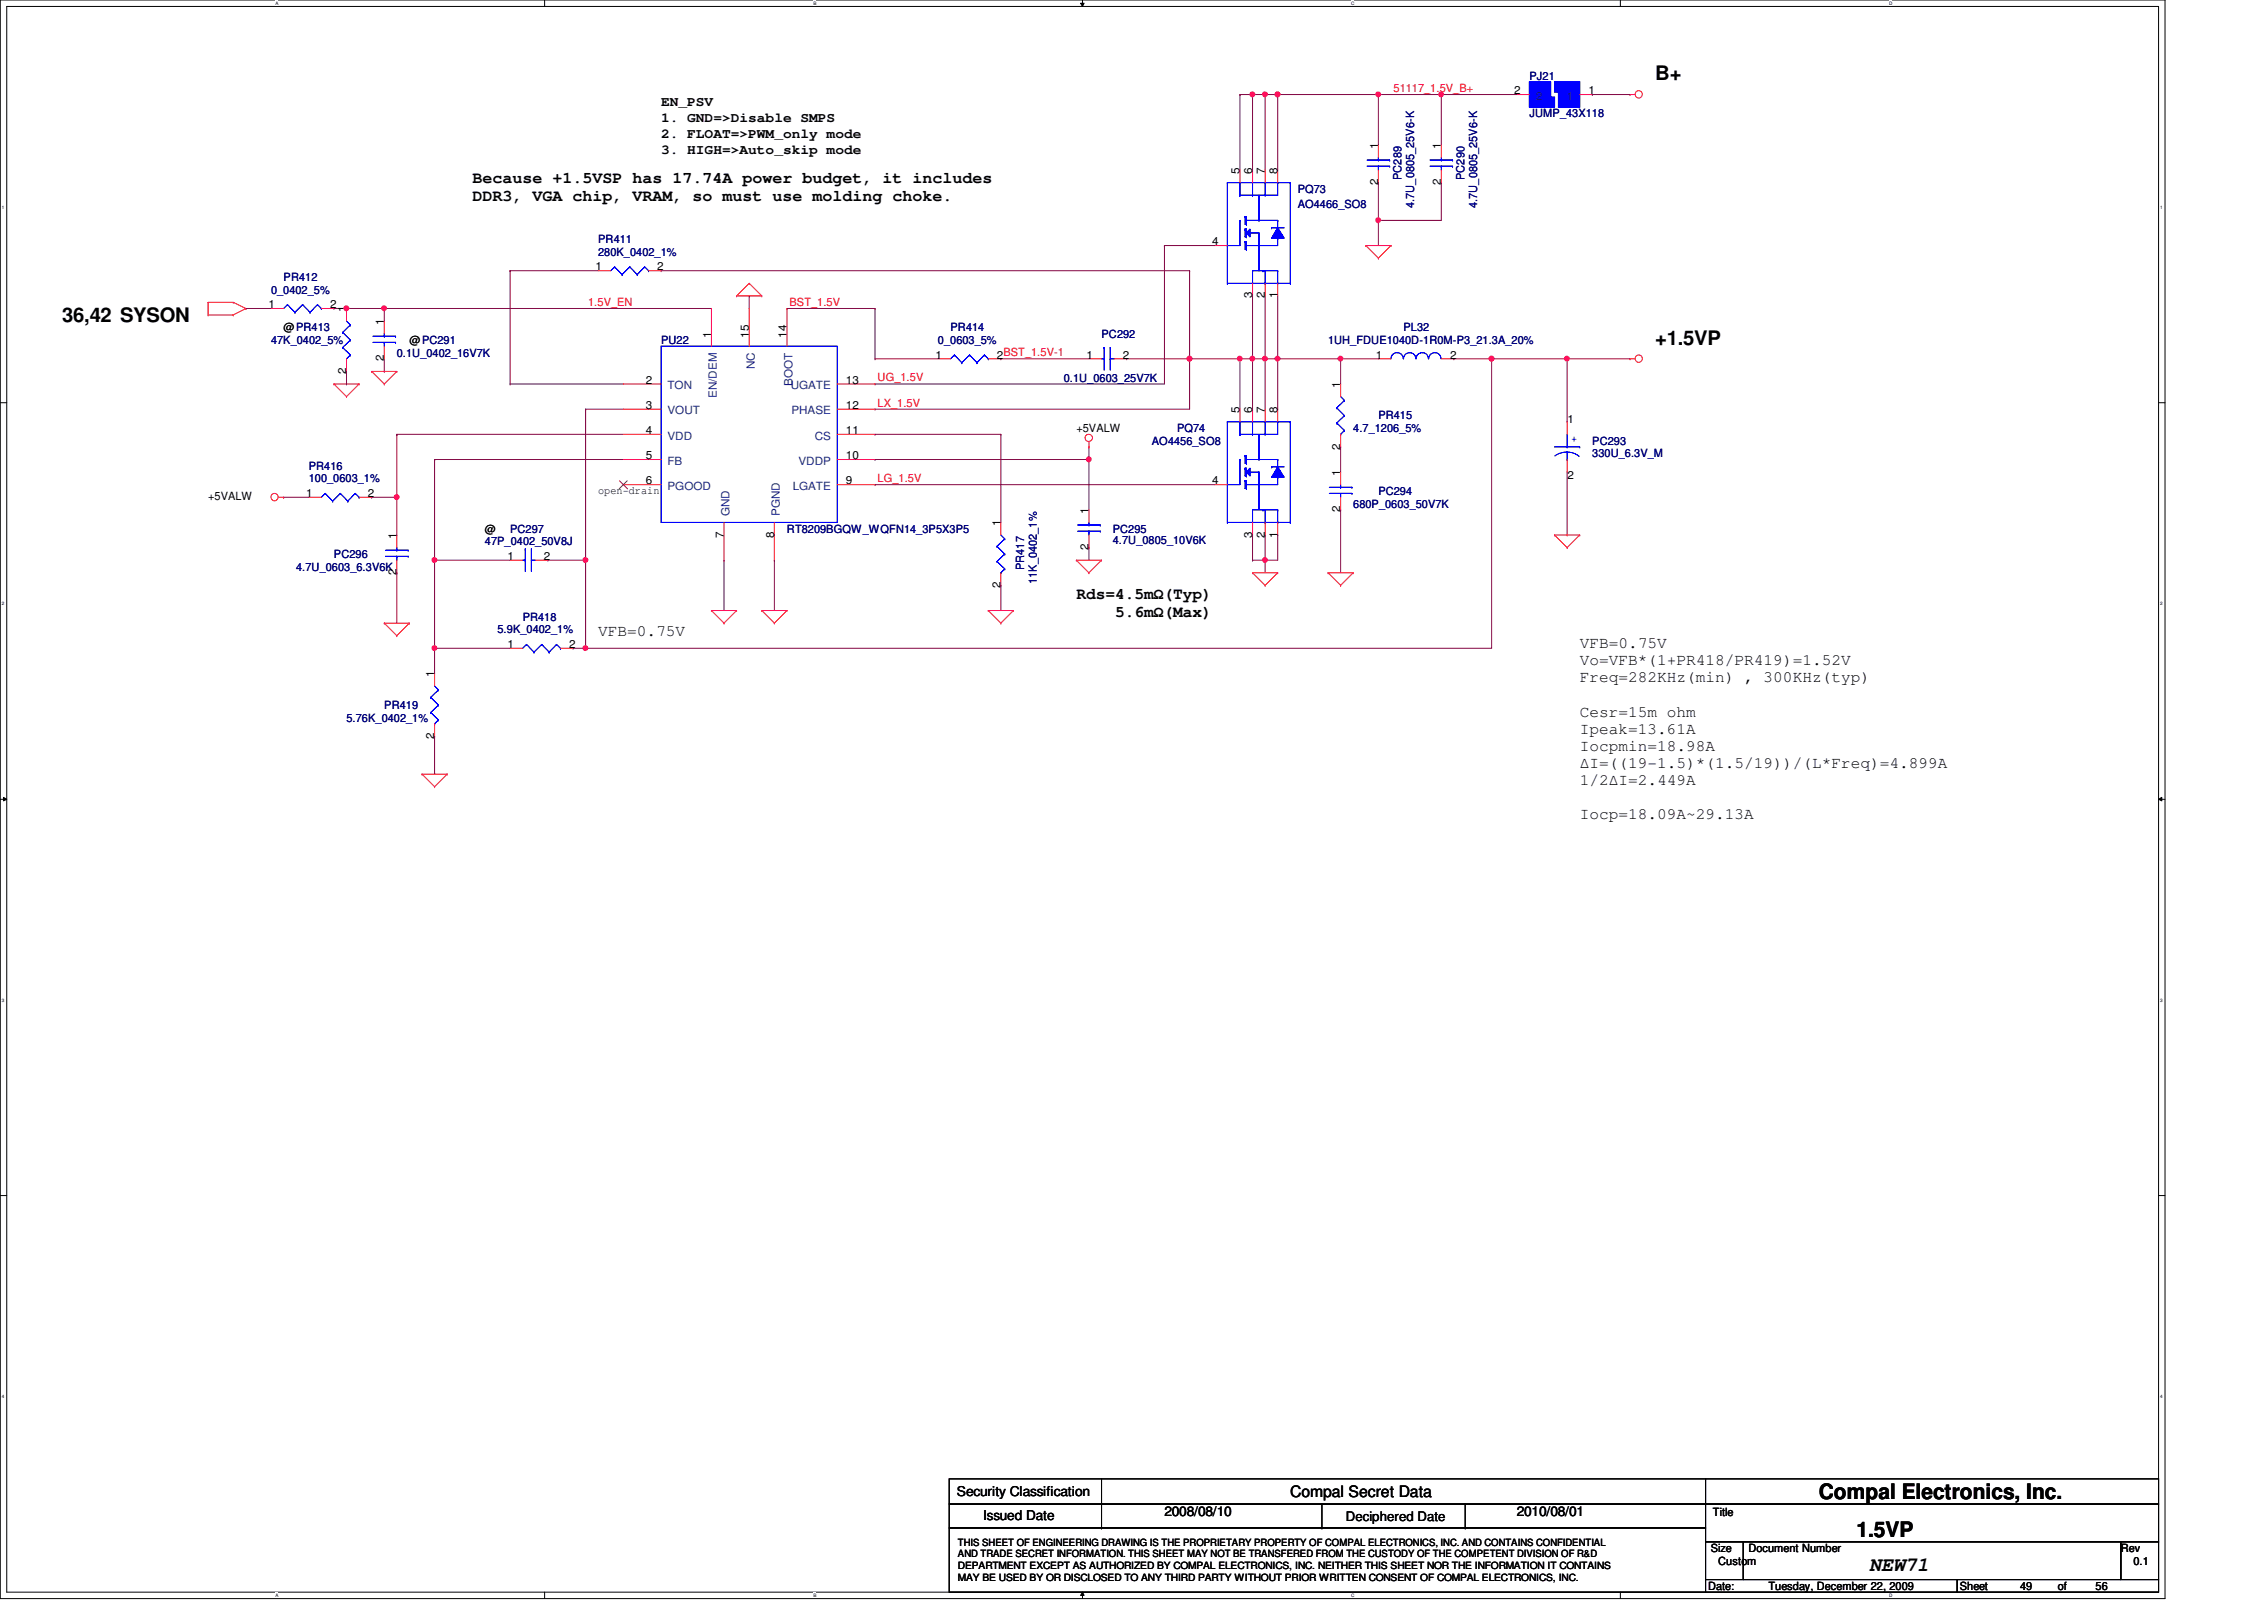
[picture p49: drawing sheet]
<svg xmlns="http://www.w3.org/2000/svg" width="297mm" height="210mm" viewBox="0 0 297 210" stroke-linecap="round" stroke-linejoin="round" font-family="sans-serif">
<defs><g id="words">
<g font-size="2.8">
<text x="238.6" y="196.6">Compal Electronics, Inc.</text>
<text x="243.6" y="201.6">1.5VP</text>
</g>
<g font-size="2.6">
<text x="217.2" y="10.5">B+</text>
<text x="8.2" y="42.2">36,42 SYSON</text>
<text x="217.2" y="45.2">+1.5VP</text>
<text x="245.2" y="206.1">NEW71</text>
</g>
<g font-size="2.1">
<text x="62" y="24">Because +1.5VSP has 17.74A power budget, it includes</text>
<text x="62" y="26.4">DDR3, VGA chip, VRAM, so must use molding choke.</text>
<text x="78.5" y="83.4">VFB=0.75V</text>
<text x="141.2" y="78.5">Rds=4.5mΩ(Typ)</text>
<text x="146.3" y="80.9">5.6mΩ(Max)</text>
<text x="207.3" y="85">VFB=0.75V</text>
<text x="207.3" y="87.3">Vo=VFB*(1+PR418/PR419)=1.52V</text>
<text x="207.3" y="89.5">Freq=282KHz(min) , 300KHz(typ)</text>
<text x="207.3" y="94">Cesr=15m ohm</text>
<text x="207.3" y="96.3">Ipeak=13.61A</text>
<text x="207.3" y="98.5">Iocpmin=18.98A</text>
<text x="207.3" y="100.8">∆I=((19-1.5)*(1.5/19))/(L*Freq)=4.899A</text>
<text x="207.3" y="103">1/2∆I=2.449A</text>
<text x="207.3" y="107.5">Iocp=18.09A~29.13A</text>
<text x="169.3" y="196.4">Compal Secret Data</text>
</g>
<g font-size="1.8">
<text x="86.7" y="13.9">EN_PSV</text>
<text x="86.7" y="16">1. GND=&gt;Disable SMPS</text>
<text x="86.7" y="18.1">2. FLOAT=&gt;PWM_only mode</text>
<text x="86.7" y="20.2">3. HIGH=&gt;Auto_skip mode</text>
<text x="125.6" y="196.3">Security Classification</text>
<text x="129" y="199.4">Issued Date</text>
<text x="152.8" y="198.9">2008/08/10</text>
<text x="199" y="198.9">2010/08/01</text>
</g>
<text font-size="1.7" x="176.6" y="199.6">Deciphered Date</text>
<g font-size="1.5" fill="#000080">
<text x="200.7" y="10.5">PJ21</text>
<text x="200.7" y="15.4">JUMP_43X118</text>
<text x="183.9" y="23.6" transform="rotate(-90 183.9 23.6)">PC289</text>
<text x="192.1" y="23.6" transform="rotate(-90 192.1 23.6)">PC290</text>
<text x="170.3" y="25.3">PQ73</text>
<text x="170.3" y="27.3">AO4466_SO8</text>
<text x="185.5" y="27.3" transform="rotate(-90 185.5 27.3)">4.7U_0805_25V6-K</text>
<text x="193.8" y="27.3" transform="rotate(-90 193.8 27.3)">4.7U_0805_25V6-K</text>
<text x="78.5" y="31.9">PR411</text>
<text x="78.5" y="33.6">280K_0402_1%</text>
<text x="35.6" y="38.5">0_0402_5%</text>
<text x="37.2" y="36.9">PR412</text>
<text x="35.6" y="45.1">47K_0402_5%</text>
<text x="52.1" y="46.8">0.1U_0402_16V7K</text>
<text x="86.7" y="45.1">PU22</text>
<text x="123.1" y="45.1">0_0603_5%</text>
<text x="124.7" y="43.5">PR414</text>
<text x="144.5" y="44.3">PC292</text>
<text x="174.2" y="45.1">1UH_FDUE1040D-1R0M-P3_21.3A_20%</text>
<text x="184.1" y="43.5">PL32</text>
<text x="139.6" y="50.1">0.1U_0603_25V7K</text>
<text x="151.1" y="58.3">AO4456_SO8</text>
<text x="154.4" y="56.7">PQ74</text>
<text x="177.5" y="56.7">4.7_1206_5%</text>
<text x="180.8" y="55">PR415</text>
<text x="208.9" y="58.3">PC293</text>
<text x="208.9" y="60">330U_6.3V_M</text>
<text x="40.5" y="61.6">PR416</text>
<text x="40.5" y="63.3">100_0603_1%</text>
<text x="180.8" y="64.9">PC294</text>
<text x="63.6" y="71.5">47P_0402_50V8J</text>
<text x="66.9" y="69.9">PC297</text>
<text x="103.2" y="69.9">RT8209BGQW_WQFN14_3P5X3P5</text>
<text x="146" y="69.9">PC295</text>
<text x="146" y="71.4">4.7U_0805_10V6K</text>
<text x="177.5" y="66.6">680P_0603_50V7K</text>
<text x="38.9" y="74.8">4.7U_0603_6.3V6K</text>
<text x="43.8" y="73.2">PC296</text>
<text x="134.4" y="74.8" transform="rotate(-90 134.4 74.8)">PR417</text>
<text x="136" y="76.6" transform="rotate(-90 136 76.6)">11K_0402_1%</text>
<text x="65.3" y="83.1">5.9K_0402_1%</text>
<text x="68.6" y="81.4">PR418</text>
<text x="45.5" y="94.7">5.76K_0402_1%</text>
<text x="50.4" y="93">PR419</text>
</g>
<g font-size="1.5" fill="#f00">
<text x="182.8" y="12.1">51117_1.5V_B+</text>
<text x="77.2" y="40.1">1.5V_EN</text>
<text x="103.6" y="40.1">BST_1.5V</text>
<text x="115.1" y="53.3">LX_1.5V</text>
<text x="115.1" y="50">UG_1.5V</text>
<text x="115.1" y="63.2">LG_1.5V</text>
</g>
<g font-size="1.5">
<text x="198.7" y="12.4">2</text>
<text x="208.4" y="12.4">1</text>
<text x="162.6" y="22.8" transform="rotate(-90 162.6 22.8)">5</text>
<text x="164.3" y="22.8" transform="rotate(-90 164.3 22.8)">6</text>
<text x="165.9" y="22.8" transform="rotate(-90 165.9 22.8)">7</text>
<text x="167.6" y="22.8" transform="rotate(-90 167.6 22.8)">8</text>
<text x="180.8" y="19.5" transform="rotate(-90 180.8 19.5)">1</text>
<text x="189.1" y="19.5" transform="rotate(-90 189.1 19.5)">1</text>
<text x="180.8" y="24.3" transform="rotate(-90 180.8 24.3)">2</text>
<text x="189.1" y="24.3" transform="rotate(-90 189.1 24.3)">2</text>
<text x="78.1" y="35.5">1</text>
<text x="86.2" y="35.5">2</text>
<text x="159" y="32.2">4</text>
<text x="35.2" y="40.4">1</text>
<text x="43.3" y="40.4">2</text>
<text x="45.4" y="41" transform="rotate(-90 45.4 41)">1</text>
<text x="164.3" y="39.2" transform="rotate(-90 164.3 39.2)">3</text>
<text x="165.9" y="39.2" transform="rotate(-90 165.9 39.2)">2</text>
<text x="167.6" y="39.2" transform="rotate(-90 167.6 39.2)">1</text>
<text x="37.2" y="43.5">@PR413</text>
<text x="50.4" y="47.4" transform="rotate(-90 50.4 47.4)">2</text>
<text x="50.4" y="42.6" transform="rotate(-90 50.4 42.6)">1</text>
<text x="53.7" y="45.1">@PC291</text>
<text x="93.3" y="44.3" transform="rotate(-90 93.3 44.3)">1</text>
<text x="98.3" y="44.3" transform="rotate(-90 98.3 44.3)">15</text>
<text x="103.2" y="44.3" transform="rotate(-90 103.2 44.3)">14</text>
<text x="122.7" y="47">1</text>
<text x="130.8" y="47">2BST_1.5V-1</text>
<text x="142.5" y="47">1</text>
<text x="147.3" y="47">2</text>
<text x="180.5" y="47">1</text>
<text x="190.2" y="47">2</text>
<text x="45.4" y="49.1" transform="rotate(-90 45.4 49.1)">2</text>
<text x="84.7" y="53.6">3</text>
<text x="84.7" y="50.3">2</text>
<text x="111" y="50.3">13</text>
<text x="111" y="53.6">12</text>
<text x="175.8" y="50.9" transform="rotate(-90 175.8 50.9)">1</text>
<text x="84.7" y="56.9">4</text>
<text x="111" y="56.9">11</text>
<text x="141.2" y="56.7">+5VALW</text>
<text x="162.6" y="54.2" transform="rotate(-90 162.6 54.2)">5</text>
<text x="164.3" y="54.2" transform="rotate(-90 164.3 54.2)">6</text>
<text x="165.9" y="54.2" transform="rotate(-90 165.9 54.2)">7</text>
<text x="167.6" y="54.2" transform="rotate(-90 167.6 54.2)">8</text>
<text x="175.8" y="59" transform="rotate(-90 175.8 59)">2</text>
<text x="205.7" y="55.5">1</text>
<text x="27.3" y="65.6">+5VALW</text>
<text x="40.2" y="65.2">1</text>
<text x="48.3" y="65.2">2</text>
<text x="78.5" y="64.8">open-drain</text>
<text x="84.7" y="60.2">5</text>
<text x="84.7" y="63.5">6</text>
<text x="111" y="63.5">9</text>
<text x="111" y="60.2">10</text>
<text x="159" y="63.5">4</text>
<text x="175.8" y="62.4" transform="rotate(-90 175.8 62.4)">1</text>
<text x="205.7" y="62.8">2</text>
<text x="52" y="70.7" transform="rotate(-90 52 70.7)">1</text>
<text x="63.6" y="69.9">@</text>
<text x="95" y="70.5" transform="rotate(-90 95 70.5)">7</text>
<text x="101.6" y="70.5" transform="rotate(-90 101.6 70.5)">8</text>
<text x="131.3" y="69" transform="rotate(-90 131.3 69)">1</text>
<text x="142.8" y="67.4" transform="rotate(-90 142.8 67.4)">1</text>
<text x="164.3" y="70.5" transform="rotate(-90 164.3 70.5)">3</text>
<text x="165.9" y="70.5" transform="rotate(-90 165.9 70.5)">2</text>
<text x="167.6" y="70.5" transform="rotate(-90 167.6 70.5)">1</text>
<text x="175.8" y="67.2" transform="rotate(-90 175.8 67.2)">2</text>
<text x="52" y="75.5" transform="rotate(-90 52 75.5)">2</text>
<text x="66.6" y="73.4">1</text>
<text x="71.4" y="73.4">2</text>
<text x="131.3" y="77.1" transform="rotate(-90 131.3 77.1)">2</text>
<text x="142.8" y="72.2" transform="rotate(-90 142.8 72.2)">2</text>
<text x="57" y="88.9" transform="rotate(-90 57 88.9)">1</text>
<text x="66.6" y="85">1</text>
<text x="74.7" y="85">2</text>
<text x="57" y="96.9" transform="rotate(-90 57 96.9)">2</text>
<text x="224.4" y="203.6">Size</text>
<text x="224.7" y="198.8">Title</text>
<text x="229.4" y="203.6">Document Number</text>
<text x="278.3" y="203.6">Rev</text>
<text x="224.1" y="208.6">Date:</text>
<text x="225.4" y="205.3">Custom</text>
<text x="232" y="208.6">Tuesday, December 22, 2009</text>
<text x="257.1" y="208.6">Sheet</text>
<text x="265" y="208.6">49</text>
<text x="270" y="208.6">of</text>
<text x="275" y="208.6">56</text>
<text x="279.9" y="205.3">0.1</text>
</g>
<g font-size="1.5" fill="#004080">
<text x="201.5" y="13.1">2</text>
<text x="205.6" y="13.1">1</text>
<text x="87.6" y="51.1">TON</text>
<text x="94.1" y="52.2" transform="rotate(-90 94.1 52.2)">EN/DEM</text>
<text x="99" y="48.5" transform="rotate(-90 99 48.5)">NC</text>
<text x="103.8" y="51.1">UGATE</text>
<text x="104" y="50.6" transform="rotate(-90 104 50.6)">BOOT</text>
<text x="87.6" y="54.4">VOUT</text>
<text x="87.6" y="57.7">VDD</text>
<text x="103.8" y="54.4">PHASE</text>
<text x="106.9" y="57.7">CS</text>
<text x="87.6" y="61">FB</text>
<text x="87.6" y="64.3">PGOOD</text>
<text x="104" y="64.3">LGATE</text>
<text x="104.8" y="61">VDDP</text>
<text x="95.7" y="67.7" transform="rotate(-90 95.7 67.7)">GND</text>
<text x="102.3" y="67.7" transform="rotate(-90 102.3 67.7)">PGND</text>
</g>
<text font-size="1.5" fill="#00f" x="206.1" y="58">+</text>
<g font-size="1.3">
<text x="125.7" y="202.8">THIS SHEET OF ENGINEERING DRAWING IS THE PROPRIETARY PROPERTY OF COMPAL ELECTRONICS, INC. AND CONTAINS CONFIDENTIAL</text>
<text x="125.7" y="204.3">AND TRADE SECRET INFORMATION. THIS SHEET MAY NOT BE TRANSFERED FROM THE CUSTODY OF THE COMPETENT DIVISION OF R&amp;D</text>
<text x="125.7" y="205.8">DEPARTMENT EXCEPT AS AUTHORIZED BY COMPAL ELECTRONICS, INC. NEITHER THIS SHEET NOR THE INFORMATION IT CONTAINS</text>
<text x="125.7" y="207.3">MAY BE USED BY OR DISCLOSED TO ANY THIRD PARTY WITHOUT PRIOR WRITTEN CONSENT OF COMPAL ELECTRONICS, INC.</text>
</g>
<g font-size=".6">
<text x="36.1" y=".6">A</text>
<text x="106.7" y=".6">B</text>
<text x="177.3" y=".6">C</text>
<text x="247.9" y=".6">D</text>
<text x=".3" y="27.4">1</text>
<text x="283.4" y="27.4">1</text>
<text x=".3" y="79.4">2</text>
<text x="283.4" y="79.4">2</text>
<text x=".3" y="131.4">3</text>
<text x="283.4" y="131.4">3</text>
<text x=".3" y="183.4">4</text>
<text x="283.4" y="183.4">4</text>
<text x="36.1" y="209.5">A</text>
<text x="106.7" y="209.5">B</text>
<text x="177.3" y="209.5">C</text>
<text x="247.9" y="209.5">D</text>
</g>
</g></defs>
<path d="M0 0h284.1v209.7h-284.1zM.9 .8h282.3v208.1h-282.3z" fill="none" stroke="#000" stroke-width=".13"/>
<g fill="#fff">
<path d="M36.1 .1h.4v.7h-.4z"/>
<path d="M36.1 209h.4v.6h-.4z"/>
</g>
<path d="M71.5 0v.8M71.5 208.9v.8" fill="none" stroke="#000" stroke-width=".13"/>
<g fill="#fff">
<path d="M106.7 .1h.4v.7h-.4z"/>
<path d="M106.7 209h.4v.6h-.4z"/>
</g>
<path d="M141.8 .4h.4l-.2 .4zM142 0v.8M142 208.9l.2 .4h-.4zM142 208.9v.8" fill="none" stroke="#000" stroke-width=".13"/>
<path d="M141.8 .4h.4l-.2 .4zM142 208.9l.2 .4h-.4z" fill="#000"/>
<g fill="#fff">
<path d="M177.3 .1h.4v.7h-.4z"/>
<path d="M177.3 209h.4v.6h-.4z"/>
</g>
<path d="M212.6 0v.8M212.6 208.9v.8" fill="none" stroke="#000" stroke-width=".13"/>
<g fill="#fff">
<path d="M247.9 .1h.3v.7h-.3z"/>
<path d="M247.9 209h.3v.6h-.3z"/>
<path d="M.3 26.8h.2v.7h-.2z"/>
<path d="M283.4 26.8h.3v.7h-.3z"/>
<path d="M.3 78.8h.2v.7h-.2z"/>
<path d="M283.4 78.8h.3v.7h-.3z"/>
</g>
<path d="M0 52.8h.9M283.2 52.8h.9" fill="none" stroke="#000" stroke-width=".13"/>
<g fill="#fff">
<path d="M.3 130.9h.2v.6h-.2z"/>
<path d="M283.4 130.9h.3v.6h-.3z"/>
</g>
<path d="M0 104.9h.9M.5 104.6l.4 .3-.4 .2zM283.2 104.9l.4-.3v.5zM283.2 104.9h.9" fill="none" stroke="#000" stroke-width=".13"/>
<path d="M.5 104.6l.4 .3-.4 .2zM283.2 104.9l.4-.3v.5z" fill="#000"/>
<g fill="#fff">
<path d="M.3 182.8h.2v.7h-.2z"/>
<path d="M283.4 182.8h.3v.7h-.3z"/>
</g>
<path d="M0 156.8h.9M283.2 156.8h.9" fill="none" stroke="#000" stroke-width=".13"/>
<path d="M114.8 47.1h.1M114.8 47.1h8.3M131.3 47.1h.1M131.3 47.1h11.6M175.9 47.1h.1M175.9 47.1h4.9M142.9 71.8h.1M142.9 71.8v1.7" fill="none" stroke="#800040" stroke-width=".13"/>
<circle cx="175.9" cy="47" r=".32" fill="#f0f"/>
<circle cx="175.9" cy="47" r=".32" fill="none" stroke="#f0f" stroke-width=".13"/>
<path d="M164.3 70.2h.1M164.3 70.2v3.3M166 73.5h.1M166 73.5v1.6M167.6 70.2h.1M167.6 70.2v3.3h-1.6" fill="none" stroke="#800040" stroke-width=".13"/>
<circle cx="166" cy="73.5" r=".32" fill="#f0f"/>
<circle cx="166" cy="73.5" r=".32" fill="none" stroke="#f0f" stroke-width=".13"/>
<g fill="none" stroke="#800040" stroke-width=".13">
<path d="M152.8 32.2h.1M152.8 32.2h6.6M152.8 32.2v18.2M164.3 38.8v8.3M166 38.8v8.3M167.6 38.8v8.3M114.8 57h.1M114.8 57h16.5M131.3 57h.1M131.3 57v11.5M164.3 47.1h.1M166 47.1h.1"/>
<path d="M167.6 47.1h.1M190.8 47.1h.1M190.8 47.1h4.9M205.6 55.3h.1M205.6 47.1h.1M205.6 47.1h8.3M205.6 47.1v8.2M101.6 73.5h.1M101.6 73.5v6.6M114.8 63.6h.1M114.8 63.6h44.6M131.3 76.8h.1"/>
<path d="M131.3 76.8v3.3M164.3 73.5h.1M166 70.2h.1M166 70.2v3.3h-1.7"/>
</g>
<circle cx="205.6" cy="47" r=".32" fill="#f0f"/>
<circle cx="205.6" cy="47" r=".32" fill="none" stroke="#f0f" stroke-width=".13"/>
<path d="M76.8 53.7h.1M76.8 53.7h5M195.7 47.1h.1M195.7 47.1v37.9M57 60.3h.1M57 60.3h24.8M57 60.3v13.2M95 73.5h.1M95 73.5v6.6M205.6 70.2h.1M205.6 61.9v8.3" fill="none" stroke="#800040" stroke-width=".13"/>
<circle cx="195.7" cy="47" r=".32" fill="#f0f"/>
<circle cx="195.7" cy="47" r=".32" fill="none" stroke="#f0f" stroke-width=".13"/>
<path d="M66.9 35.5h.1M66.9 35.5h11.6M66.9 35.5v14.9M114.8 60.3h.1M114.8 60.3h28.1" fill="none" stroke="#800040" stroke-width=".13"/>
<circle cx="142.8" cy="60.3" r=".32" fill="#f0f"/>
<circle cx="142.8" cy="60.3" r=".32" fill="none" stroke="#f0f" stroke-width=".13"/>
<path d="M86.7 35.5h.1M86.7 35.5h69.4M156.1 35.5h.1M156.1 35.5v18.2h-41.3M66.9 50.4h.1M66.9 50.4h14.9M114.8 53.7h.1M156.1 47.1h.1" fill="none" stroke="#800040" stroke-width=".13"/>
<circle cx="156.1" cy="47" r=".32" fill="#f0f"/>
<circle cx="156.1" cy="47" r=".32" fill="none" stroke="#f0f" stroke-width=".13"/>
<path d="M52.1 57h.1M52.1 57h29.7M147.8 47.1h.1M147.8 47.1h8.3M52.1 65.2h.1M52.1 65.2v5M57 85h.1M57 85h9.9" fill="none" stroke="#800040" stroke-width=".13"/>
<circle cx="52" cy="65.2" r=".32" fill="#f0f"/>
<circle cx="52" cy="65.2" r=".32" fill="none" stroke="#f0f" stroke-width=".13"/>
<path d="M167.6 12.4h.1M167.6 12.4v9.9M52.1 57h.1M52.1 57v8.2h-3.3M37.2 65.2h.1M37.2 65.2h3.3M48.8 65.2h.1M52.1 75.1h.1M52.1 75.1v6.6M142.9 60.3h.1M142.9 60.3v6.6" fill="none" stroke="#800040" stroke-width=".13"/>
<circle cx="167.6" cy="12.4" r=".32" fill="#f0f"/>
<circle cx="167.6" cy="12.4" r=".32" fill="none" stroke="#f0f" stroke-width=".13"/>
<path d="M167.6 12.4h.1M167.6 12.4h13.2" fill="none" stroke="#800040" stroke-width=".13"/>
<circle cx="167.6" cy="12.4" r=".32" fill="#f0f"/>
<circle cx="167.6" cy="12.4" r=".32" fill="none" stroke="#f0f" stroke-width=".13"/>
<path d="M180.8 12.4h.1M180.8 12.4v6.6M189.1 12.4h.1M189.1 12.4h9.9M208.9 12.4h.1M208.9 12.4h5M180.8 24h.1M180.8 24v4.9M114.8 50.4h.1M114.8 50.4h38" fill="none" stroke="#800040" stroke-width=".13"/>
<circle cx="189.1" cy="12.4" r=".32" fill="#f0f"/>
<circle cx="189.1" cy="12.4" r=".32" fill="none" stroke="#f0f" stroke-width=".13"/>
<path d="M164.3 12.4h.1M164.3 12.4h1.7M164.3 12.4v9.9" fill="none" stroke="#800040" stroke-width=".13"/>
<circle cx="164.3" cy="12.4" r=".32" fill="#f0f"/>
<circle cx="164.3" cy="12.4" r=".32" fill="none" stroke="#f0f" stroke-width=".13"/>
<path d="M162.7 12.4h.1M162.7 12.4v9.9M166 12.4h.1M166 12.4v9.9" fill="none" stroke="#800040" stroke-width=".13"/>
<circle cx="166" cy="12.4" r=".32" fill="#f0f"/>
<circle cx="166" cy="12.4" r=".32" fill="none" stroke="#f0f" stroke-width=".13"/>
<path d="M166 12.4h.1M166 12.4h1.6M189.1 12.4h.1M189.1 12.4v6.6M180.8 28.9h.1M180.8 28.9v3.3M189.1 24h.1M189.1 24v4.9h-8.3" fill="none" stroke="#800040" stroke-width=".13"/>
<circle cx="180.8" cy="28.9" r=".32" fill="#f0f"/>
<circle cx="180.8" cy="28.9" r=".32" fill="none" stroke="#f0f" stroke-width=".13"/>
<path d="M50.4 40.5h.1M50.4 40.5h42.9M76.8 53.7h.1M76.8 53.7v19.8h-4.9M57 73.5h.1M57 73.5h9.9M71.9 73.5h.1" fill="none" stroke="#800040" stroke-width=".13"/>
<circle cx="50.4" cy="40.4" r=".32" fill="#f0f"/>
<circle cx="50.4" cy="40.4" r=".32" fill="none" stroke="#f0f" stroke-width=".13"/>
<path d="M180.8 12.4h.1M180.8 12.4h8.3M32.3 40.5h.1M32.3 40.5h3.3M50.4 42.1h.1M50.4 48.7h.1M50.4 40.5v1.6M50.4 47.1v1.6" fill="none" stroke="#800040" stroke-width=".13"/>
<circle cx="180.8" cy="12.4" r=".32" fill="#f0f"/>
<circle cx="180.8" cy="12.4" r=".32" fill="none" stroke="#f0f" stroke-width=".13"/>
<path d="M156.1 47.1h.1M156.1 47.1h6.6" fill="none" stroke="#800040" stroke-width=".13"/>
<circle cx="156.1" cy="47" r=".32" fill="#f0f"/>
<circle cx="156.1" cy="47" r=".32" fill="none" stroke="#f0f" stroke-width=".13"/>
<path d="M162.7 47.1h.1M162.7 47.1v6.6" fill="none" stroke="#800040" stroke-width=".13"/>
<circle cx="162.7" cy="47" r=".32" fill="#f0f"/>
<circle cx="162.7" cy="47" r=".32" fill="none" stroke="#f0f" stroke-width=".13"/>
<path d="M166 47.1h.1M166 47.1v6.6" fill="none" stroke="#800040" stroke-width=".13"/>
<circle cx="166" cy="47" r=".32" fill="#f0f"/>
<circle cx="166" cy="47" r=".32" fill="none" stroke="#f0f" stroke-width=".13"/>
<path d="M164.3 47.1h.1M164.3 47.1v6.6" fill="none" stroke="#800040" stroke-width=".13"/>
<circle cx="164.3" cy="47" r=".32" fill="#f0f"/>
<circle cx="164.3" cy="47" r=".32" fill="none" stroke="#f0f" stroke-width=".13"/>
<path d="M167.6 47.1h.1M167.6 47.1v6.6" fill="none" stroke="#800040" stroke-width=".13"/>
<circle cx="167.6" cy="47" r=".32" fill="#f0f"/>
<circle cx="167.6" cy="47" r=".32" fill="none" stroke="#f0f" stroke-width=".13"/>
<path d="M162.7 12.4h.1M162.7 12.4h1.6M162.7 47.1h.1M162.7 47.1h4.9M164.3 47.1h.1M166 47.1h.1M57 73.5h.1M57 73.5v11.5" fill="none" stroke="#800040" stroke-width=".13"/>
<circle cx="57" cy="85" r=".32" fill="#f0f"/>
<circle cx="57" cy="85" r=".32" fill="none" stroke="#f0f" stroke-width=".13"/>
<circle cx="57" cy="73.5" r=".32" fill="#f0f"/>
<circle cx="57" cy="73.5" r=".32" fill="none" stroke="#f0f" stroke-width=".13"/>
<path d="M76.8 73.5h.1M76.8 73.5v11.5" fill="none" stroke="#800040" stroke-width=".13"/>
<circle cx="76.8" cy="73.5" r=".32" fill="#f0f"/>
<circle cx="76.8" cy="73.5" r=".32" fill="none" stroke="#f0f" stroke-width=".13"/>
<path d="M45.5 40.5h.1M45.5 40.5h4.9M75.2 85h.1M75.2 85h1.6" fill="none" stroke="#800040" stroke-width=".13"/>
<circle cx="45.4" cy="40.4" r=".32" fill="#f0f"/>
<circle cx="45.4" cy="40.4" r=".32" fill="none" stroke="#f0f" stroke-width=".13"/>
<path d="M76.8 85h.1M76.8 85h118.9" fill="none" stroke="#800040" stroke-width=".13"/>
<circle cx="76.8" cy="85" r=".32" fill="#f0f"/>
<circle cx="76.8" cy="85" r=".32" fill="none" stroke="#f0f" stroke-width=".13"/>
<g fill="none" stroke="#800040" stroke-width=".13">
<path d="M98.3 38.8h.1M98.3 38.8v1.7M103.2 40.5h.1M103.2 40.5h11.6M114.8 40.5h.1M114.8 40.5v6.6M167.6 47.1h.1M167.6 47.1h8.3M175.9 47.1h.1M175.9 58.6h.1M175.9 47.1v3.3M175.9 58.6v3.3"/>
<path d="M195.7 47.1h.1M195.7 47.1h9.9M175.9 66.9h.1M175.9 66.9v8.2"/>
</g>
<circle cx="195.7" cy="47" r=".32" fill="#f0f"/>
<circle cx="195.7" cy="47" r=".32" fill="none" stroke="#f0f" stroke-width=".13"/>
<path d="M43.8 40.5h.1M43.8 40.5h1.7M45.5 50.4h.1M45.5 48.7v1.7M142.9 58.6h.1M142.9 58.6v1.7M57 96.6h.1M57 85h.1M57 85v3.3M57 96.6v5" fill="none" stroke="#800040" stroke-width=".13"/>
<g fill="none" stroke="#f00" stroke-width=".13">
<path d="M213.9 12.4h.1M213.9 12.4h.6M27.3 39.7h.1M27.3 39.7h3.3M27.3 39.7v1.6M30.6 39.7h.1M30.6 39.7l1.7 .8M96.6 38.8h.1M96.6 38.8h3.3M98.3 37.2h.1M98.3 37.2l-1.7 1.6M98.3 37.2l1.6 1.6"/>
<path d="M99.9 38.8h.1M179.2 32.2h.1M179.2 32.2h3.3M179.2 32.2l1.6 1.7M180.8 33.9h.1M182.5 32.2h.1M182.5 32.2l-1.7 1.7M27.3 41.3h.1M27.3 41.3h3.3M30.6 41.3h.1M32.3 40.5h.1M32.3 40.5l-1.7 .8"/>
<path d="M43.8 50.4h.1M43.8 50.4h3.3M43.8 50.4l1.7 1.6M45.5 52h.1M47.1 50.4h.1M47.1 50.4l-1.6 1.6M48.8 48.7h.1M48.8 48.7h3.3M48.8 48.7l1.6 1.7M50.4 50.4h.1M52.1 48.7h.1M52.1 48.7l-1.7 1.7"/>
<path d="M123.1 47.1h1.6M129.7 47.1h1.6M142.9 58.6h.1M142.9 58v.6M142.9 47.1h1.6M146.2 47.1h1.6M175.9 50.4v1.6M175.9 57v1.6M180.8 47.1h1.7M189.1 47.1h1.7M205.6 55.3v1.7M213.9 47.1h.1"/>
<path d="M213.9 47.1h.6M36.5 65.2h.7M37.2 65.2h.1M40.5 65.2h1.7M47.1 65.2h1.7M131.3 68.5v1.7M131.3 75.1v1.7M141.2 73.5h.1M141.2 73.5h3.3M141.2 73.5l1.7 1.6M142.9 75.1h.1M144.5 73.5h.1"/>
<path d="M144.5 73.5l-1.6 1.6M164.3 75.1h.1M164.3 75.1h3.3M164.3 75.1l1.7 1.7M166 76.8h.1M167.6 75.1h.1M167.6 75.1l-1.6 1.7M174.2 75.1h.1M174.2 75.1h3.3M174.2 75.1l1.7 1.7M175.9 76.8h.1M177.5 75.1h.1"/>
<path d="M177.5 75.1l-1.6 1.7M204 70.2h.1M204 70.2h3.3M204 70.2l1.6 1.6M205.6 71.8h.1M205.6 60.3v1.6M207.3 70.2h.1M207.3 70.2l-1.7 1.6M50.4 81.7h.1M50.4 81.7h3.3M50.4 81.7l1.7 1.7M52.1 83.4h.1"/>
<path d="M53.7 81.7h.1M53.7 81.7l-1.6 1.7M57 88.3v1.7M57 95v1.6M66.9 85h1.7M73.5 85h1.7M93.3 80.1h.1M93.3 80.1h3.3M93.3 80.1l1.7 1.6M95 81.7h.1M96.6 80.1h.1M96.6 80.1l-1.6 1.6"/>
<path d="M99.9 80.1h.1M99.9 80.1h3.3M99.9 80.1l1.7 1.6M101.6 81.7h.1M103.2 80.1h.1M103.2 80.1l-1.6 1.6M129.7 80.1h.1M129.7 80.1h3.3M129.7 80.1l1.6 1.6M131.3 81.7h.1M133 80.1h.1M133 80.1l-1.7 1.6"/>
<path d="M55.4 101.6h.1M55.4 101.6h3.3M55.4 101.6l1.6 1.6M57 103.2h.1M58.7 101.6h.1M58.7 101.6l-1.7 1.6"/>
<circle cx="215" cy="12.4" r=".48"/>
<circle cx="142.9" cy="57.4" r=".48"/>
<circle cx="215" cy="47" r=".48"/>
<circle cx="36" cy="65.2" r=".48"/>
</g>
<g fill="none" stroke="#000" stroke-width=".13">
<path d="M124.5 194h99.3v3.3h-99.3zM124.5 197.3h99.3v3.1h-99.3zM144.5 197.3h.1M144.5 194v6.4M173.4 197.3v3.1M192.2 197.3v3.1M223.8 194h59.4v3.3h-59.4zM223.8 197.3h59.4v5h-59.4zM124.5 200.4h99.3v8.5h-99.3zM144.5 200.4h.1M173.4 200.4h.1M192.2 200.4h.1"/>
<path d="M223.8 202.3h4.9v4.9h-4.9zM223.8 207.2h33v1.7h-33zM228.7 202.3h49.6v4.9h-49.6zM256.8 207.2h26.4v1.7h-26.4zM278.3 202.3h4.9v4.9h-4.9z"/>
</g>
<g fill="none" stroke="#00f" stroke-width=".13">
<path d="M125.2 46.6h.1M125.2 46.6l-.5 .5M125.2 46.6l1 1M126.2 47.6h.1M127.2 46.6h.1M127.2 46.6l-1 1M127.2 46.6l1 1M128.2 47.6h.1M129.2 46.6h.1M129.2 46.6l-1 1M129.2 46.6l.5 .5M129.7 47.1h.1"/>
<path d="M144.5 47.1h.4M144.9 47.1h.1M144.9 45.6h.1M144.9 45.6v3M145.7 45.6h.1M145.7 47.1h.1M145.7 47.1h.5M145.7 45.6v3M175.4 53.5h.1M175.4 55.5h.1M175.4 53.5l1 1M175.4 55.5l1 1"/>
<path d="M175.9 57h.1M175.9 52l.5 .5M176.4 52.5h.1M176.4 54.5h.1M176.4 56.5h.1M176.4 52.5l-1 1M176.4 54.5l-1 1M176.4 56.5l-.5 .5M182.5 47.1a.8 .8 0 0 1 .8-.8 .8 .8 0 0 1 .8 .8M184.1 47.1a.8 .8 0 0 1 .9-.8 .8 .8 0 0 1 .8 .8M185.8 47.1a.8 .8 0 0 1 .8-.8 .8 .8 0 0 1 .8 .8M187.4 47.1a.8 .8 0 0 1 .9-.8 .8 .8 0 0 1 .8 .8"/>
<path d="M204 58.6h3.3M205.6 58.6h.1M205.6 59.3a2.44 2.44 0 0 1 1.6 .6M205.6 59.3a2.57 2.57 0 0 0-1.6 .5M205.6 57v1.6M205.6 59.3v1M207.3 58.6h.1M42.7 64.7h.1M42.7 64.7l-.5 .5M42.7 64.7l.9 1M43.6 65.7h.1M44.7 64.7h.1"/>
<path d="M44.7 64.7l-1.1 1M44.7 64.7l.9 1M45.6 65.7h.1M46.6 64.7h.1M46.6 64.7l-1 1M46.6 64.7l.5 .5M47.1 65.2h.1M130.8 71.7h.1M130.8 73.7h.1M130.8 71.7l1 1M130.8 73.7l1 .9M131.3 75.1h.1"/>
<path d="M131.3 70.2l.5 .5M131.8 70.7h.1M131.8 72.7h.1M131.8 74.6h.1M131.8 70.7l-1 1M131.8 72.7l-1 1M131.8 74.6l-.5 .5M205.6 60.3h.1M56.5 91.5h.1M56.5 93.5h.1M56.5 91.5l1 1M56.5 93.5l1 .9"/>
<path d="M57 95h.1M57 90l.5 .5M57.5 90.5h.1M57.5 92.5h.1M57.5 94.4h.1M57.5 90.5l-1 1M57.5 92.5l-1 1M57.5 94.4l-.5 .6M69.1 84.5h.1M69.1 84.5l-.5 .5M69.1 84.5l1 1.1M70.1 85.6h.1"/>
<path d="M71.1 84.5h.1M71.1 84.5l-1 1.1M71.1 84.5l.9 1.1M72 85.6h.1M73 84.5h.1M73 84.5l-1 1.1M73 84.5l.5 .5M73.5 85h.1"/>
</g>
<path d="M205.6 10.8h1.7v3.3h-1.7z" fill-rule="evenodd" fill="#00f"/>
<path d="M205.6 10.8h1.7v3.3h-1.7z" fill="none" stroke="#00f" stroke-width=".13"/>
<path d="M204.5 10.8h1.1v3.3h-1.1z" fill-rule="evenodd" fill="#00f"/>
<path d="M204.5 10.8h1.1v3.3h-1.1z" fill="none" stroke="#00f" stroke-width=".13"/>
<path d="M204 10.8h.5v1.3h-.5z" fill-rule="evenodd" fill="#00f"/>
<path d="M204 10.8h.5v1.3h-.5z" fill="none" stroke="#00f" stroke-width=".13"/>
<path d="M203.5 12.7h.5v1.4h-.5z" fill-rule="evenodd" fill="#00f"/>
<path d="M203.5 12.7h.5v1.4h-.5z" fill="none" stroke="#00f" stroke-width=".13"/>
<path d="M202.3 10.8h1.2v3.3h-1.2z" fill-rule="evenodd" fill="#00f"/>
<path d="M202.3 10.8h1.2v3.3h-1.2z" fill="none" stroke="#00f" stroke-width=".13"/>
<path d="M200.7 10.8h1.6v3.3h-1.6z" fill-rule="evenodd" fill="#00f"/>
<path d="M200.7 10.8h1.6v3.3h-1.6z" fill="none" stroke="#00f" stroke-width=".13"/>
<path d="M205.6 10.8h1.7v3.3h-1.7z" fill-rule="evenodd" fill="#00f"/>
<path d="M205.6 10.8h1.7v3.3h-1.7z" fill="none" stroke="#00f" stroke-width=".13"/>
<path d="M204.5 10.8h1.1v3.3h-1.1z" fill-rule="evenodd" fill="#00f"/>
<path d="M204.5 10.8h1.1v3.3h-1.1z" fill="none" stroke="#00f" stroke-width=".13"/>
<path d="M204 10.8h.5v1.3h-.5z" fill-rule="evenodd" fill="#00f"/>
<path d="M204 10.8h.5v1.3h-.5z" fill="none" stroke="#00f" stroke-width=".13"/>
<path d="M203.5 12.7h.5v1.4h-.5z" fill-rule="evenodd" fill="#00f"/>
<path d="M203.5 12.7h.5v1.4h-.5z" fill="none" stroke="#00f" stroke-width=".13"/>
<path d="M202.3 10.8h1.2v3.3h-1.2z" fill-rule="evenodd" fill="#00f"/>
<path d="M202.3 10.8h1.2v3.3h-1.2z" fill="none" stroke="#00f" stroke-width=".13"/>
<path d="M200.7 10.8h1.6v3.3h-1.6z" fill-rule="evenodd" fill="#00f"/>
<g fill="none" stroke="#00f" stroke-width=".13">
<path d="M200.7 10.8h1.6v3.3h-1.6zM86.7 45.4h23.2v23.1h-23.2zM50.6 73h2.9M50.6 72.2h2.9M52.1 72.2h.1M52.1 73h.1M52.1 71.8v.4M52.1 73v.5M53.5 73h.1M53.5 72.2h.1M68.6 73.5h.3M68.9 73.5h.1"/>
<path d="M68.9 72h.1M68.9 72v3M69.7 72h.1M69.7 73.5h.1M69.7 73.5h.5M69.7 72v3M174.4 64.7h3M174.4 63.9h3M175.9 63.9h.1M175.9 64.7h.1M175.9 63.6v.3M175.9 64.7v.5"/>
<path d="M177.4 64.7h.1M177.4 63.9h.1"/>
</g>
<g fill="none" stroke="#f00" stroke-width=".13">
<path d="M199 12.4h1.7M207.3 12.4h1.6M81.8 53.7h4.9M81.8 57h4.9M81.8 50.4h4.9M93.3 40.5v4.9M98.3 40.5v4.9M103.2 40.5v4.9M109.9 53.7h4.9M109.9 57h4.9M109.9 50.4h4.9M52.1 70.2v1.6"/>
<path d="M52.1 73.5v1.6M66.9 73.5h1.7M70.2 73.5h1.7M81.8 60.3h4.9M81.8 63.6h4.9M95 68.5v5M101.6 68.5v5M109.9 60.3h4.9M109.9 63.6h4.9M175.9 61.9v1.7M175.9 65.2v1.7"/>
</g>
<path d="M81.3 63.1l1 1M82.3 63.1l-1.1 1" fill="none" stroke="#804000" stroke-width=".13"/>
<path d="M167.6 61.3l.9 1.3h-1.7z" fill="#00f"/>
<path d="M167.6 61.3l.9 1.3h-1.7z" fill="none" stroke="#00f" stroke-width=".13"/>
<path d="M164 61.4v1l-.5-.5z" fill="#00f"/>
<g fill="none" stroke="#00f" stroke-width=".13">
<path d="M161 55.3h.1M161 55.3h8.3M161 55.3v13.2M162.7 57h.1M162.7 55.3v1.7M163.4 59.8h.1M163.4 59.8v1h.1M163.5 59.8h.1M163.5 59.8v1M164.3 57h.1M164.3 55.3v1.7M165.2 57v3.3"/>
<path d="M166 57h.1M166 55.3v1.7M167.6 55.3h.1M167.6 55.3v1.7h-4.9M169.3 55.3h.1M169.3 55.3v13.2M161 68.5h.1M161 63.6h.1M161 68.5h8.3M162.7 60.3h.1M162.7 60.3v3.3h-1.7M163.4 63.1h.1"/>
<path d="M163.4 61.4h.1M163.4 61.4v1h.1M163.4 63.1v1h.1M163.5 64.1h.1M163.5 63.1h.1M163.5 62.4h.1M163.5 61.4h.1M163.5 60.8h.1M163.5 63.6h.1M163.5 61.4v1M163.5 63.1v1M163.5 60.3h4.1"/>
<path d="M164 61.4v1l-.5-.5zM164 61.9h.1M164 61.9h1.2M164.3 68.5h.1M165.2 60.3h.1M165.2 63.6h.1M165.2 61.9h.1M165.2 61.9v5M165.6 66.9h.1M165.8 66.9h.1M166 68.5h.1M166 66.9h.1"/>
<path d="M166 66.9v1.6M166.8 61.3h.1M166.8 61.3h1.7M167.6 62.6h.1M167.6 60.3h.1M167.6 66.9h.1M167.6 68.5h.1M167.6 60.3v1M167.6 62.6v1h-4.1M167.6 66.9v1.6M167.6 66.9h-3.3v1.6M169.3 68.5h.1"/>
</g>
<path d="M167.6 61.3l.9 1.3h-1.7z" fill="#00f"/>
<path d="M167.6 61.3l.9 1.3h-1.7z" fill="none" stroke="#00f" stroke-width=".13"/>
<path d="M164 61.4v1l-.5-.5z" fill="#00f"/>
<g fill="none" stroke="#00f" stroke-width=".13">
<path d="M37.7 40h.1M37.7 40l-.5 .5M37.7 40l1 1M39.7 40h.1M39.7 40l-1 1M39.7 40l1 1M41.7 40h.1M41.7 40l-1 1M41.7 40l.5 .5M80.6 35h.1M80.6 35l-.5 .5M80.6 35l1 1"/>
<path d="M81.6 36h.1M82.6 35h.1M82.6 35l-1 1M82.6 35l1 1M83.6 36h.1M84.6 35h.1M84.6 35l-1 1M84.6 35l.5 .5M85.1 35.5h.1M38.7 41h.1M40.7 41h.1M42.2 40.5h.1"/>
<path d="M45 43.6h.1M45 45.6h.1M45 43.6l1 1M45 45.6l1 1M45.5 47.1h.1M45.5 42.1l.5 .5M46 42.6h.1M46 44.6h.1M46 46.6h.1M46 42.6l-1 1M46 44.6l-1 1M46 46.6l-.5 .5"/>
<path d="M161 55.3h.1M161 55.3h8.3M161 55.3v13.2M162.7 57h.1M162.7 55.3v1.7M163.4 59.8h.1M163.4 59.8v1h.1M163.5 59.8h.1M163.5 59.8v1M164.3 57h.1M164.3 55.3v1.7M165.2 57v3.3"/>
<path d="M166 57h.1M166 55.3v1.7M167.6 55.3h.1M167.6 55.3v1.7h-4.9M169.3 55.3h.1M169.3 55.3v13.2M141.4 69.7h3M141.4 68.9h3M142.9 68.9h.1M142.9 69.7h.1M142.9 68.5v.4M142.9 69.7v.5"/>
<path d="M144.4 69.7h.1M144.4 68.9h.1M161 68.5h.1M161 63.6h.1M161 68.5h8.3M162.7 60.3h.1M162.7 60.3v3.3h-1.7M163.4 63.1h.1M163.4 61.4h.1M163.4 61.4v1h.1M163.4 63.1v1h.1M163.5 64.1h.1"/>
<path d="M163.5 63.1h.1M163.5 62.4h.1M163.5 61.4h.1M163.5 60.8h.1M163.5 63.6h.1M163.5 61.4v1M163.5 63.1v1M163.5 60.3h4.1M164 61.4v1l-.5-.5zM164 61.9h.1M164 61.9h1.2M164.3 68.5h.1"/>
<path d="M165.2 60.3h.1M165.2 63.6h.1M165.2 61.9h.1M165.2 61.9v5M165.6 66.9h.1M165.8 66.9h.1M166 68.5h.1M166 66.9h.1M166 66.9v1.6M166.8 61.3h.1M166.8 61.3h1.7M167.6 62.6h.1"/>
<path d="M167.6 60.3h.1M167.6 66.9h.1M167.6 68.5h.1M167.6 60.3v1M167.6 62.6v1h-4.1M167.6 66.9v1.6M167.6 66.9h-3.3v1.6M169.3 68.5h.1"/>
</g>
<g fill="none" stroke="#f00" stroke-width=".13">
<path d="M78.5 35.5h1.6M85.1 35.5h1.6M35.6 40.5h1.6M42.2 40.5h1.6M45.5 40.5v1.6M45.5 47.1v1.6M162.7 53.7v1.6M164.3 53.7v1.6M166 53.7v1.6M167.6 53.7v1.6M142.9 66.9v1.6M142.9 70.2v1.6"/>
<path d="M159.4 63.6h1.6M164.3 68.5v1.7M166 68.5v1.7M167.6 68.5v1.7"/>
</g>
<path d="M167.6 29.9l.9 1.3h-1.7z" fill="#00f"/>
<path d="M167.6 29.9l.9 1.3h-1.7z" fill="none" stroke="#00f" stroke-width=".13"/>
<path d="M164 30.1v1l-.5-.5z" fill="#00f"/>
<g fill="none" stroke="#00f" stroke-width=".13">
<path d="M161 24h.1M161 37.2h.1M161 32.2h.1M161 37.2h8.3M161 24h8.3M161 24v13.2M162.7 28.9h.1M162.7 25.6h.1M162.7 24v1.6M162.7 28.9v3.3h-1.7M163.4 31.7h.1M163.4 30.1h.1"/>
<path d="M163.4 28.4h.1M163.4 28.4v1h.1M163.4 30.1v1h.1M163.4 31.7v1h.1M163.5 32.7h.1M163.5 31.7h.1M163.5 31.1h.1M163.5 30.1h.1M163.5 29.4h.1M163.5 28.4h.1M163.5 32.2h.1M163.5 28.4v1"/>
<path d="M163.5 30.1v1M163.5 31.7v1M163.5 28.9h4.1M164 30.1v1l-.5-.5zM164 30.6h.1M164 30.6h1.2M164.3 25.6h.1M164.3 37.2h.1M164.3 24v1.6M165.2 28.9h.1M165.2 32.2h.1M165.2 30.6h.1"/>
<path d="M165.2 25.6v3.3M165.2 30.6v4.9M165.6 35.5h.1M165.8 35.5h.1M166 37.2h.1M166 25.6h.1M166 35.5h.1M166 24v1.6M166 35.5v1.7M166.8 29.9h.1M166.8 29.9h1.7M167.6 31.2h.1"/>
<path d="M167.6 28.9h.1M167.6 24h.1M167.6 35.5h.1M167.6 37.2h.1M167.6 24v1.6h-4.9M167.6 28.9v1M167.6 31.2v1h-4.1M167.6 35.5v1.7M167.6 35.5h-3.3v1.7M169.3 37.2h.1M169.3 24h.1M169.3 24v13.2"/>
</g>
<path d="M167.6 29.9l.9 1.3h-1.7z" fill="#00f"/>
<path d="M167.6 29.9l.9 1.3h-1.7z" fill="none" stroke="#00f" stroke-width=".13"/>
<path d="M164 30.1v1l-.5-.5z" fill="#00f"/>
<g fill="none" stroke="#00f" stroke-width=".13">
<path d="M161 24h.1M161 37.2h.1M161 32.2h.1M161 37.2h8.3M161 24h8.3M161 24v13.2M162.7 28.9h.1M162.7 25.6h.1M162.7 24v1.6M162.7 28.9v3.3h-1.7M163.4 31.7h.1M163.4 30.1h.1"/>
<path d="M163.4 28.4h.1M163.4 28.4v1h.1M163.4 30.1v1h.1M163.4 31.7v1h.1M163.5 32.7h.1M163.5 31.7h.1M163.5 31.1h.1M163.5 30.1h.1M163.5 29.4h.1M163.5 28.4h.1M163.5 32.2h.1M163.5 28.4v1"/>
<path d="M163.5 30.1v1M163.5 31.7v1M163.5 28.9h4.1M164 30.1v1l-.5-.5zM164 30.6h.1M164 30.6h1.2M164.3 25.6h.1M164.3 37.2h.1M164.3 24v1.6M165.2 28.9h.1M165.2 32.2h.1M165.2 30.6h.1"/>
<path d="M165.2 25.6v3.3M165.2 30.6v4.9M165.6 35.5h.1M165.8 35.5h.1M166 37.2h.1M166 25.6h.1M166 35.5h.1M166 24v1.6M166 35.5v1.7M166.8 29.9h.1M166.8 29.9h1.7M167.6 31.2h.1"/>
<path d="M167.6 28.9h.1M167.6 24h.1M167.6 35.5h.1M167.6 37.2h.1M167.6 24v1.6h-4.9M167.6 28.9v1M167.6 31.2v1h-4.1M167.6 35.5v1.7M167.6 35.5h-3.3v1.7M169.3 37.2h.1M169.3 24h.1M169.3 24v13.2"/>
<path d="M179.4 21.8h2.9M179.4 21h2.9M180.8 21h.1M180.8 21.8h.1M180.8 20.7v.3M180.8 21.8v.5M182.3 21.8h.1M182.3 21h.1M187.6 21.8h3M187.6 21h3M189.1 21h.1M189.1 21.8h.1"/>
<path d="M189.1 20.7v.3M189.1 21.8v.5M190.6 21.8h.1M190.6 21h.1M48.9 44.9h3M48.9 44.1h3M50.4 44.1h.1M50.4 44.9h.1M50.4 43.8v.3M50.4 44.9v.5M51.9 44.9h.1M51.9 44.1h.1"/>
</g>
<g fill="none" stroke="#f00" stroke-width=".13">
<path d="M180.8 19v1.7M189.1 19v1.7M159.4 32.2h1.6M162.7 22.3v1.7M164.3 22.3v1.7M164.3 37.2v1.6M166 22.3v1.7M166 37.2v1.6M167.6 22.3v1.7M167.6 37.2v1.6M180.8 22.3v1.7M189.1 22.3v1.7"/>
<path d="M50.4 42.1v1.7M50.4 45.4v1.7"/>
</g>
<circle cx="175.9" cy="47" r=".32" fill="#f0f"/>
<circle cx="175.9" cy="47" r=".32" fill="none" stroke="#f0f" stroke-width=".13"/>
<circle cx="166" cy="73.5" r=".32" fill="#f0f"/>
<circle cx="166" cy="73.5" r=".32" fill="none" stroke="#f0f" stroke-width=".13"/>
<circle cx="205.6" cy="47" r=".32" fill="#f0f"/>
<circle cx="205.6" cy="47" r=".32" fill="none" stroke="#f0f" stroke-width=".13"/>
<circle cx="195.7" cy="47" r=".32" fill="#f0f"/>
<circle cx="195.7" cy="47" r=".32" fill="none" stroke="#f0f" stroke-width=".13"/>
<circle cx="142.8" cy="60.3" r=".32" fill="#f0f"/>
<circle cx="142.8" cy="60.3" r=".32" fill="none" stroke="#f0f" stroke-width=".13"/>
<circle cx="156.1" cy="47" r=".32" fill="#f0f"/>
<circle cx="156.1" cy="47" r=".32" fill="none" stroke="#f0f" stroke-width=".13"/>
<circle cx="52" cy="65.2" r=".32" fill="#f0f"/>
<circle cx="52" cy="65.2" r=".32" fill="none" stroke="#f0f" stroke-width=".13"/>
<circle cx="167.6" cy="12.4" r=".32" fill="#f0f"/>
<circle cx="167.6" cy="12.4" r=".32" fill="none" stroke="#f0f" stroke-width=".13"/>
<circle cx="167.6" cy="12.4" r=".32" fill="#f0f"/>
<circle cx="167.6" cy="12.4" r=".32" fill="none" stroke="#f0f" stroke-width=".13"/>
<circle cx="189.1" cy="12.4" r=".32" fill="#f0f"/>
<circle cx="189.1" cy="12.4" r=".32" fill="none" stroke="#f0f" stroke-width=".13"/>
<circle cx="164.3" cy="12.4" r=".32" fill="#f0f"/>
<circle cx="164.3" cy="12.4" r=".32" fill="none" stroke="#f0f" stroke-width=".13"/>
<circle cx="166" cy="12.4" r=".32" fill="#f0f"/>
<circle cx="166" cy="12.4" r=".32" fill="none" stroke="#f0f" stroke-width=".13"/>
<circle cx="180.8" cy="28.9" r=".32" fill="#f0f"/>
<circle cx="180.8" cy="28.9" r=".32" fill="none" stroke="#f0f" stroke-width=".13"/>
<circle cx="50.4" cy="40.4" r=".32" fill="#f0f"/>
<circle cx="50.4" cy="40.4" r=".32" fill="none" stroke="#f0f" stroke-width=".13"/>
<circle cx="180.8" cy="12.4" r=".32" fill="#f0f"/>
<circle cx="180.8" cy="12.4" r=".32" fill="none" stroke="#f0f" stroke-width=".13"/>
<circle cx="156.1" cy="47" r=".32" fill="#f0f"/>
<circle cx="156.1" cy="47" r=".32" fill="none" stroke="#f0f" stroke-width=".13"/>
<circle cx="162.7" cy="47" r=".32" fill="#f0f"/>
<circle cx="162.7" cy="47" r=".32" fill="none" stroke="#f0f" stroke-width=".13"/>
<circle cx="166" cy="47" r=".32" fill="#f0f"/>
<circle cx="166" cy="47" r=".32" fill="none" stroke="#f0f" stroke-width=".13"/>
<circle cx="164.3" cy="47" r=".32" fill="#f0f"/>
<circle cx="164.3" cy="47" r=".32" fill="none" stroke="#f0f" stroke-width=".13"/>
<circle cx="167.6" cy="47" r=".32" fill="#f0f"/>
<circle cx="167.6" cy="47" r=".32" fill="none" stroke="#f0f" stroke-width=".13"/>
<circle cx="57" cy="85" r=".32" fill="#f0f"/>
<circle cx="57" cy="85" r=".32" fill="none" stroke="#f0f" stroke-width=".13"/>
<circle cx="57" cy="73.5" r=".32" fill="#f0f"/>
<circle cx="57" cy="73.5" r=".32" fill="none" stroke="#f0f" stroke-width=".13"/>
<circle cx="76.8" cy="73.5" r=".32" fill="#f0f"/>
<circle cx="76.8" cy="73.5" r=".32" fill="none" stroke="#f0f" stroke-width=".13"/>
<circle cx="45.4" cy="40.4" r=".32" fill="#f0f"/>
<circle cx="45.4" cy="40.4" r=".32" fill="none" stroke="#f0f" stroke-width=".13"/>
<circle cx="76.8" cy="85" r=".32" fill="#f0f"/>
<circle cx="76.8" cy="85" r=".32" fill="none" stroke="#f0f" stroke-width=".13"/>
<circle cx="195.7" cy="47" r=".32" fill="#f0f"/>
<circle cx="195.7" cy="47" r=".32" fill="none" stroke="#f0f" stroke-width=".13"/>
<use href="#words"/>
</svg>
